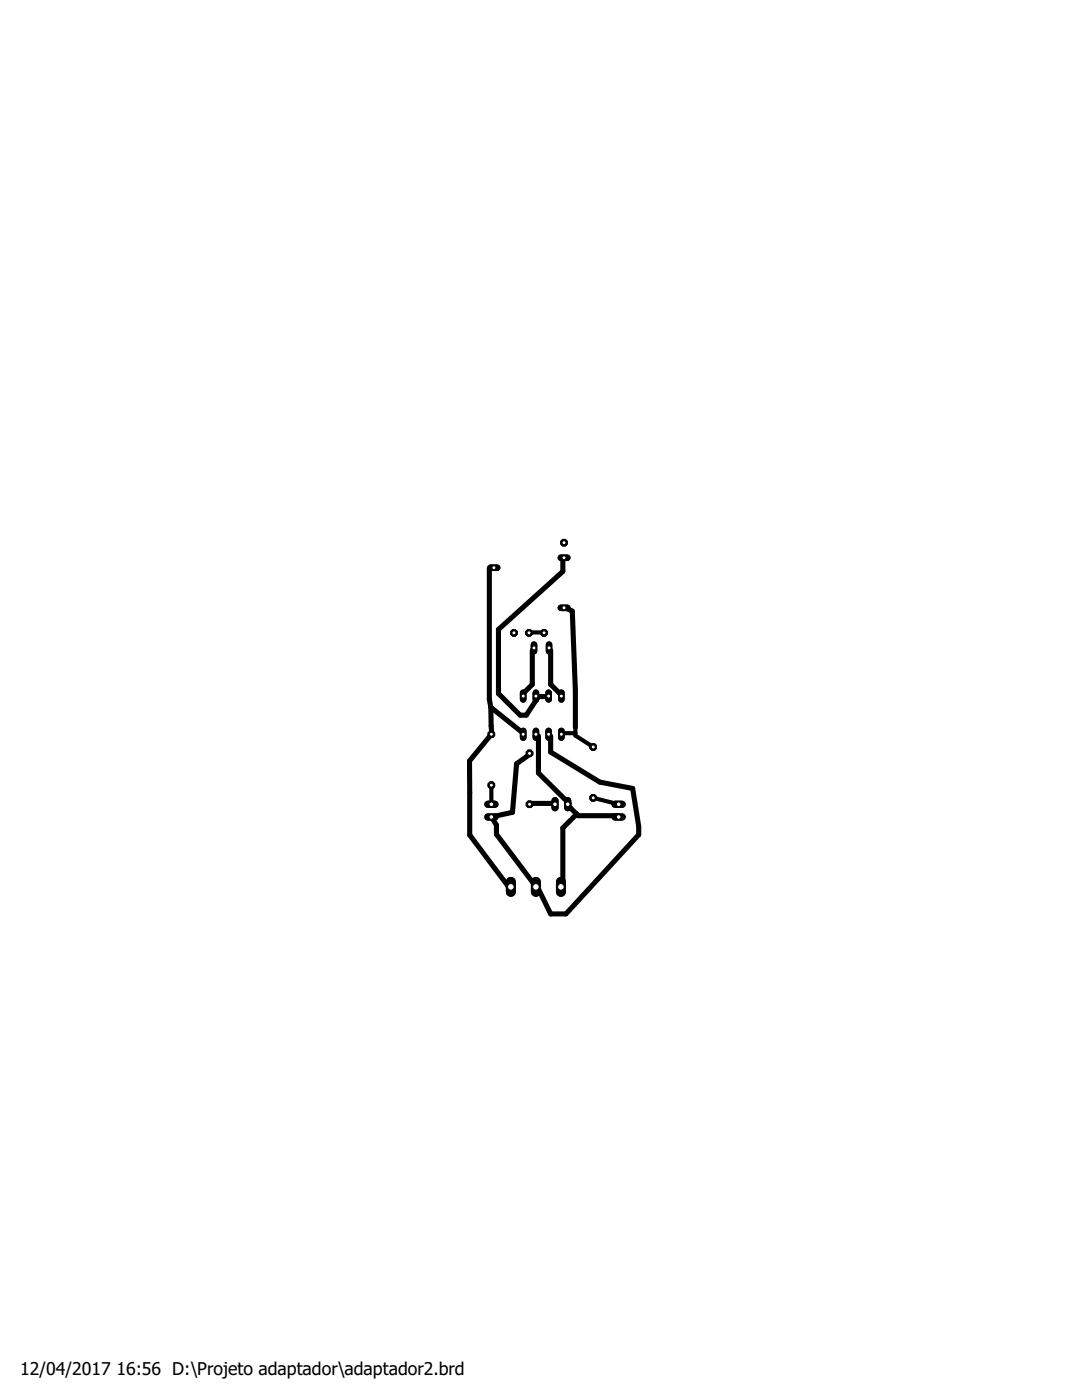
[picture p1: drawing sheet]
<svg xmlns="http://www.w3.org/2000/svg" width="216mm" height="279mm" viewBox="0 0 216 279" stroke-linecap="round" stroke-linejoin="round" font-family="sans-serif">
<defs><g id="words">
<g font-size="3.5">
<text x="4" y="274.4">12/04/2017</text>
<text x="23.2" y="274.4">16:56 D:\Projeto adaptador\adaptador2.brd</text>
</g>
</g></defs>
<g fill="none" stroke="#000" stroke-width="1">
<path d="M98.6 113.3l-1 .1v26.2l.3 1.6M112.5 111.3l-.2 .3v2.4l-12.8 11.6v12.8l4.3 4.3h1.2l2.4-3.7M106.6 129.3l-.4 .6v6.7l-1.8 1.8v.5M106.9 138.9l.5 .1M109.5 138.9l-2.1 .1M109.6 129.3l.3 .6v6.7l1.8 1.8 .3 .5M112.5 121.3h.4l1.3 .7 .6 15.8v7.3M97.9 141.2l6.5 5.1v.2M97.9 141.2l.1 5.3-4.3 5.4v14.7l7.6 10.2 .6 .2M106.9 146.5l.5 .4v7.4l6.1 6-.2 .2 .2 .5 1.6 1.5M109.5 146.5l.4 .4v3.2l9.8 6 6.5 1.3 1.2 7.5v1.7l-14.5 15.8h-3l-2.5-5-.5-.4-7.8-10.5v-1.8l-1.1-1.7 4.3-.9 .8-9.7 2.5-1.8 .1-.3M112.3 146.3l-.3 .2"/>
<path d="M105.7 160.5l.5-.2h4.3l.2 .2M115.1 162.5l.3 .3h7.9l.1 .2M115.1 162.5l-2.8 2.7v11.6l-.4 .2"/>
</g>
<path d="M105.7 126.2h2.5M98 156.7v3.8M112.3 146.3h2.5M114.8 145.1v1.7l3.6 2.3M118.4 159.2l5 1.3" fill="none" stroke="#000" stroke-width=".83"/>
<path d="M111.9 111.3h1.3" fill="none" stroke="#000" stroke-width="1.3"/>
<circle cx="112.5" cy="111.3" r=".4" fill="#fff" stroke="#000" stroke-width=".2"/>
<path d="M109.6 128.7v1.3" fill="none" stroke="#000" stroke-width="1.3"/>
<circle cx="109.6" cy="129.3" r=".4" fill="#fff" stroke="#000" stroke-width=".2"/>
<path d="M106.6 128.7v1.3" fill="none" stroke="#000" stroke-width="1.3"/>
<circle cx="106.6" cy="129.3" r=".4" fill="#fff" stroke="#000" stroke-width=".2"/>
<path d="M97.9 113.3h1.3" fill="none" stroke="#000" stroke-width="1.3"/>
<circle cx="98.6" cy="113.3" r=".4" fill="#fff" stroke="#000" stroke-width=".2"/>
<path d="M111.9 121.3h1.3" fill="none" stroke="#000" stroke-width="1.3"/>
<circle cx="112.5" cy="121.3" r=".4" fill="#fff" stroke="#000" stroke-width=".2"/>
<circle cx="108.6" cy="126.3" r=".71" fill="#000" stroke="#000" stroke-width=".2"/>
<circle cx="108.6" cy="126.3" r=".4" fill="#fff" stroke="#000" stroke-width=".2"/>
<circle cx="105.6" cy="126.3" r=".71" fill="#000" stroke="#000" stroke-width=".2"/>
<circle cx="105.6" cy="126.3" r=".4" fill="#fff" stroke="#000" stroke-width=".2"/>
<circle cx="102.6" cy="126.3" r=".71" fill="#000" stroke="#000" stroke-width=".2"/>
<circle cx="102.6" cy="126.3" r=".4" fill="#fff" stroke="#000" stroke-width=".2"/>
<circle cx="112.5" cy="108.3" r=".71" fill="#000" stroke="#000" stroke-width=".2"/>
<circle cx="112.5" cy="108.3" r=".4" fill="#fff" stroke="#000" stroke-width=".2"/>
<path d="M112 138.3v1.3" fill="none" stroke="#000" stroke-width="1.3"/>
<circle cx="112" cy="138.9" r=".4" fill="#fff" stroke="#000" stroke-width=".2"/>
<path d="M109.5 138.3v1.3" fill="none" stroke="#000" stroke-width="1.3"/>
<circle cx="109.5" cy="138.9" r=".4" fill="#fff" stroke="#000" stroke-width=".2"/>
<path d="M109.5 145.9v1.3" fill="none" stroke="#000" stroke-width="1.3"/>
<circle cx="109.5" cy="146.5" r=".4" fill="#fff" stroke="#000" stroke-width=".2"/>
<path d="M112 145.9v1.3" fill="none" stroke="#000" stroke-width="1.3"/>
<circle cx="112" cy="146.5" r=".4" fill="#fff" stroke="#000" stroke-width=".2"/>
<path d="M106.9 138.3v1.3" fill="none" stroke="#000" stroke-width="1.3"/>
<circle cx="106.9" cy="138.9" r=".4" fill="#fff" stroke="#000" stroke-width=".2"/>
<path d="M104.4 138.3v1.3" fill="none" stroke="#000" stroke-width="1.3"/>
<circle cx="104.4" cy="138.9" r=".4" fill="#fff" stroke="#000" stroke-width=".2"/>
<path d="M106.9 145.9v1.3" fill="none" stroke="#000" stroke-width="1.3"/>
<circle cx="106.9" cy="146.5" r=".4" fill="#fff" stroke="#000" stroke-width=".2"/>
<path d="M104.4 145.9v1.3" fill="none" stroke="#000" stroke-width="1.3"/>
<circle cx="104.4" cy="146.5" r=".4" fill="#fff" stroke="#000" stroke-width=".2"/>
<path d="M122.7 163h1.4" fill="none" stroke="#000" stroke-width="1.4"/>
<circle cx="123.4" cy="163" r=".47" fill="#fff" stroke="#000" stroke-width=".2"/>
<path d="M122.7 160.5h1.4" fill="none" stroke="#000" stroke-width="1.4"/>
<circle cx="123.4" cy="160.5" r=".47" fill="#fff" stroke="#000" stroke-width=".2"/>
<path d="M97.3 160.5h1.5" fill="none" stroke="#000" stroke-width="1.4"/>
<circle cx="98" cy="160.5" r=".47" fill="#fff" stroke="#000" stroke-width=".2"/>
<path d="M97.3 163h1.5" fill="none" stroke="#000" stroke-width="1.4"/>
<circle cx="98" cy="163" r=".47" fill="#fff" stroke="#000" stroke-width=".2"/>
<path d="M110.7 159.8v1.4" fill="none" stroke="#000" stroke-width="1.4"/>
<circle cx="110.7" cy="160.5" r=".47" fill="#fff" stroke="#000" stroke-width=".2"/>
<path d="M113.3 159.8v1.4" fill="none" stroke="#000" stroke-width="1.4"/>
<circle cx="113.3" cy="160.5" r=".47" fill="#fff" stroke="#000" stroke-width=".2"/>
<circle cx="118.4" cy="159.2" r=".71" fill="#000" stroke="#000" stroke-width=".2"/>
<circle cx="118.4" cy="159.2" r=".4" fill="#fff" stroke="#000" stroke-width=".2"/>
<circle cx="118.4" cy="149.1" r=".71" fill="#000" stroke="#000" stroke-width=".2"/>
<circle cx="118.4" cy="149.1" r=".4" fill="#fff" stroke="#000" stroke-width=".2"/>
<circle cx="105.7" cy="160.5" r=".71" fill="#000" stroke="#000" stroke-width=".2"/>
<circle cx="105.7" cy="160.5" r=".4" fill="#fff" stroke="#000" stroke-width=".2"/>
<circle cx="105.7" cy="150.3" r=".71" fill="#000" stroke="#000" stroke-width=".2"/>
<circle cx="105.7" cy="150.3" r=".4" fill="#fff" stroke="#000" stroke-width=".2"/>
<circle cx="98" cy="146.5" r=".71" fill="#000" stroke="#000" stroke-width=".2"/>
<circle cx="98" cy="146.5" r=".4" fill="#fff" stroke="#000" stroke-width=".2"/>
<circle cx="98" cy="156.7" r=".71" fill="#000" stroke="#000" stroke-width=".2"/>
<circle cx="98" cy="156.7" r=".4" fill="#fff" stroke="#000" stroke-width=".2"/>
<path d="M101.9 176v2" fill="none" stroke="#000" stroke-width="2"/>
<circle cx="101.9" cy="177" r=".66" fill="#fff" stroke="#000" stroke-width=".2"/>
<path d="M106.9 176v2" fill="none" stroke="#000" stroke-width="2"/>
<circle cx="106.9" cy="177" r=".66" fill="#fff" stroke="#000" stroke-width=".2"/>
<path d="M111.9 176v2" fill="none" stroke="#000" stroke-width="2"/>
<circle cx="111.9" cy="177" r=".66" fill="#fff" stroke="#000" stroke-width=".2"/>
<path d="M111.9 111.3h1.3" fill="none" stroke="#000" stroke-width="1.3"/>
<circle cx="112.5" cy="111.3" r=".4" fill="#fff" stroke="#000" stroke-width=".2"/>
<path d="M109.6 128.7v1.3" fill="none" stroke="#000" stroke-width="1.3"/>
<circle cx="109.6" cy="129.3" r=".4" fill="#fff" stroke="#000" stroke-width=".2"/>
<path d="M106.6 128.7v1.3" fill="none" stroke="#000" stroke-width="1.3"/>
<circle cx="106.6" cy="129.3" r=".4" fill="#fff" stroke="#000" stroke-width=".2"/>
<path d="M97.9 113.3h1.3" fill="none" stroke="#000" stroke-width="1.3"/>
<circle cx="98.6" cy="113.3" r=".4" fill="#fff" stroke="#000" stroke-width=".2"/>
<path d="M111.9 121.3h1.3" fill="none" stroke="#000" stroke-width="1.3"/>
<circle cx="112.5" cy="121.3" r=".4" fill="#fff" stroke="#000" stroke-width=".2"/>
<circle cx="108.6" cy="126.3" r=".71" fill="#000" stroke="#000" stroke-width=".2"/>
<circle cx="108.6" cy="126.3" r=".4" fill="#fff" stroke="#000" stroke-width=".2"/>
<circle cx="105.6" cy="126.3" r=".71" fill="#000" stroke="#000" stroke-width=".2"/>
<circle cx="105.6" cy="126.3" r=".4" fill="#fff" stroke="#000" stroke-width=".2"/>
<circle cx="102.6" cy="126.3" r=".71" fill="#000" stroke="#000" stroke-width=".2"/>
<circle cx="102.6" cy="126.3" r=".4" fill="#fff" stroke="#000" stroke-width=".2"/>
<circle cx="112.5" cy="108.3" r=".71" fill="#000" stroke="#000" stroke-width=".2"/>
<circle cx="112.5" cy="108.3" r=".4" fill="#fff" stroke="#000" stroke-width=".2"/>
<path d="M112 138.3v1.3" fill="none" stroke="#000" stroke-width="1.3"/>
<circle cx="112" cy="138.9" r=".4" fill="#fff" stroke="#000" stroke-width=".2"/>
<path d="M109.5 138.3v1.3" fill="none" stroke="#000" stroke-width="1.3"/>
<circle cx="109.5" cy="138.9" r=".4" fill="#fff" stroke="#000" stroke-width=".2"/>
<path d="M109.5 145.9v1.3" fill="none" stroke="#000" stroke-width="1.3"/>
<circle cx="109.5" cy="146.5" r=".4" fill="#fff" stroke="#000" stroke-width=".2"/>
<path d="M112 145.9v1.3" fill="none" stroke="#000" stroke-width="1.3"/>
<circle cx="112" cy="146.5" r=".4" fill="#fff" stroke="#000" stroke-width=".2"/>
<path d="M106.9 138.3v1.3" fill="none" stroke="#000" stroke-width="1.3"/>
<circle cx="106.9" cy="138.9" r=".4" fill="#fff" stroke="#000" stroke-width=".2"/>
<path d="M104.4 138.3v1.3" fill="none" stroke="#000" stroke-width="1.3"/>
<circle cx="104.4" cy="138.9" r=".4" fill="#fff" stroke="#000" stroke-width=".2"/>
<path d="M106.9 145.9v1.3" fill="none" stroke="#000" stroke-width="1.3"/>
<circle cx="106.9" cy="146.5" r=".4" fill="#fff" stroke="#000" stroke-width=".2"/>
<path d="M104.4 145.9v1.3" fill="none" stroke="#000" stroke-width="1.3"/>
<circle cx="104.4" cy="146.5" r=".4" fill="#fff" stroke="#000" stroke-width=".2"/>
<path d="M122.7 163h1.4" fill="none" stroke="#000" stroke-width="1.4"/>
<circle cx="123.4" cy="163" r=".47" fill="#fff" stroke="#000" stroke-width=".2"/>
<path d="M122.7 160.5h1.4" fill="none" stroke="#000" stroke-width="1.4"/>
<circle cx="123.4" cy="160.5" r=".47" fill="#fff" stroke="#000" stroke-width=".2"/>
<path d="M97.3 160.5h1.5" fill="none" stroke="#000" stroke-width="1.4"/>
<circle cx="98" cy="160.5" r=".47" fill="#fff" stroke="#000" stroke-width=".2"/>
<path d="M97.3 163h1.5" fill="none" stroke="#000" stroke-width="1.4"/>
<circle cx="98" cy="163" r=".47" fill="#fff" stroke="#000" stroke-width=".2"/>
<path d="M110.7 159.8v1.4" fill="none" stroke="#000" stroke-width="1.4"/>
<circle cx="110.7" cy="160.5" r=".47" fill="#fff" stroke="#000" stroke-width=".2"/>
<path d="M113.3 159.8v1.4" fill="none" stroke="#000" stroke-width="1.4"/>
<circle cx="113.3" cy="160.5" r=".47" fill="#fff" stroke="#000" stroke-width=".2"/>
<circle cx="118.4" cy="159.2" r=".71" fill="#000" stroke="#000" stroke-width=".2"/>
<circle cx="118.4" cy="159.2" r=".4" fill="#fff" stroke="#000" stroke-width=".2"/>
<circle cx="118.4" cy="149.1" r=".71" fill="#000" stroke="#000" stroke-width=".2"/>
<circle cx="118.4" cy="149.1" r=".4" fill="#fff" stroke="#000" stroke-width=".2"/>
<circle cx="105.7" cy="160.5" r=".71" fill="#000" stroke="#000" stroke-width=".2"/>
<circle cx="105.7" cy="160.5" r=".4" fill="#fff" stroke="#000" stroke-width=".2"/>
<circle cx="105.7" cy="150.3" r=".71" fill="#000" stroke="#000" stroke-width=".2"/>
<circle cx="105.7" cy="150.3" r=".4" fill="#fff" stroke="#000" stroke-width=".2"/>
<circle cx="98" cy="146.5" r=".71" fill="#000" stroke="#000" stroke-width=".2"/>
<circle cx="98" cy="146.5" r=".4" fill="#fff" stroke="#000" stroke-width=".2"/>
<circle cx="98" cy="156.7" r=".71" fill="#000" stroke="#000" stroke-width=".2"/>
<circle cx="98" cy="156.7" r=".4" fill="#fff" stroke="#000" stroke-width=".2"/>
<path d="M101.9 176v2" fill="none" stroke="#000" stroke-width="2"/>
<circle cx="101.9" cy="177" r=".66" fill="#fff" stroke="#000" stroke-width=".2"/>
<path d="M106.9 176v2" fill="none" stroke="#000" stroke-width="2"/>
<circle cx="106.9" cy="177" r=".66" fill="#fff" stroke="#000" stroke-width=".2"/>
<path d="M111.9 176v2" fill="none" stroke="#000" stroke-width="2"/>
<circle cx="111.9" cy="177" r=".66" fill="#fff" stroke="#000" stroke-width=".2"/>
<use href="#words"/>
</svg>
